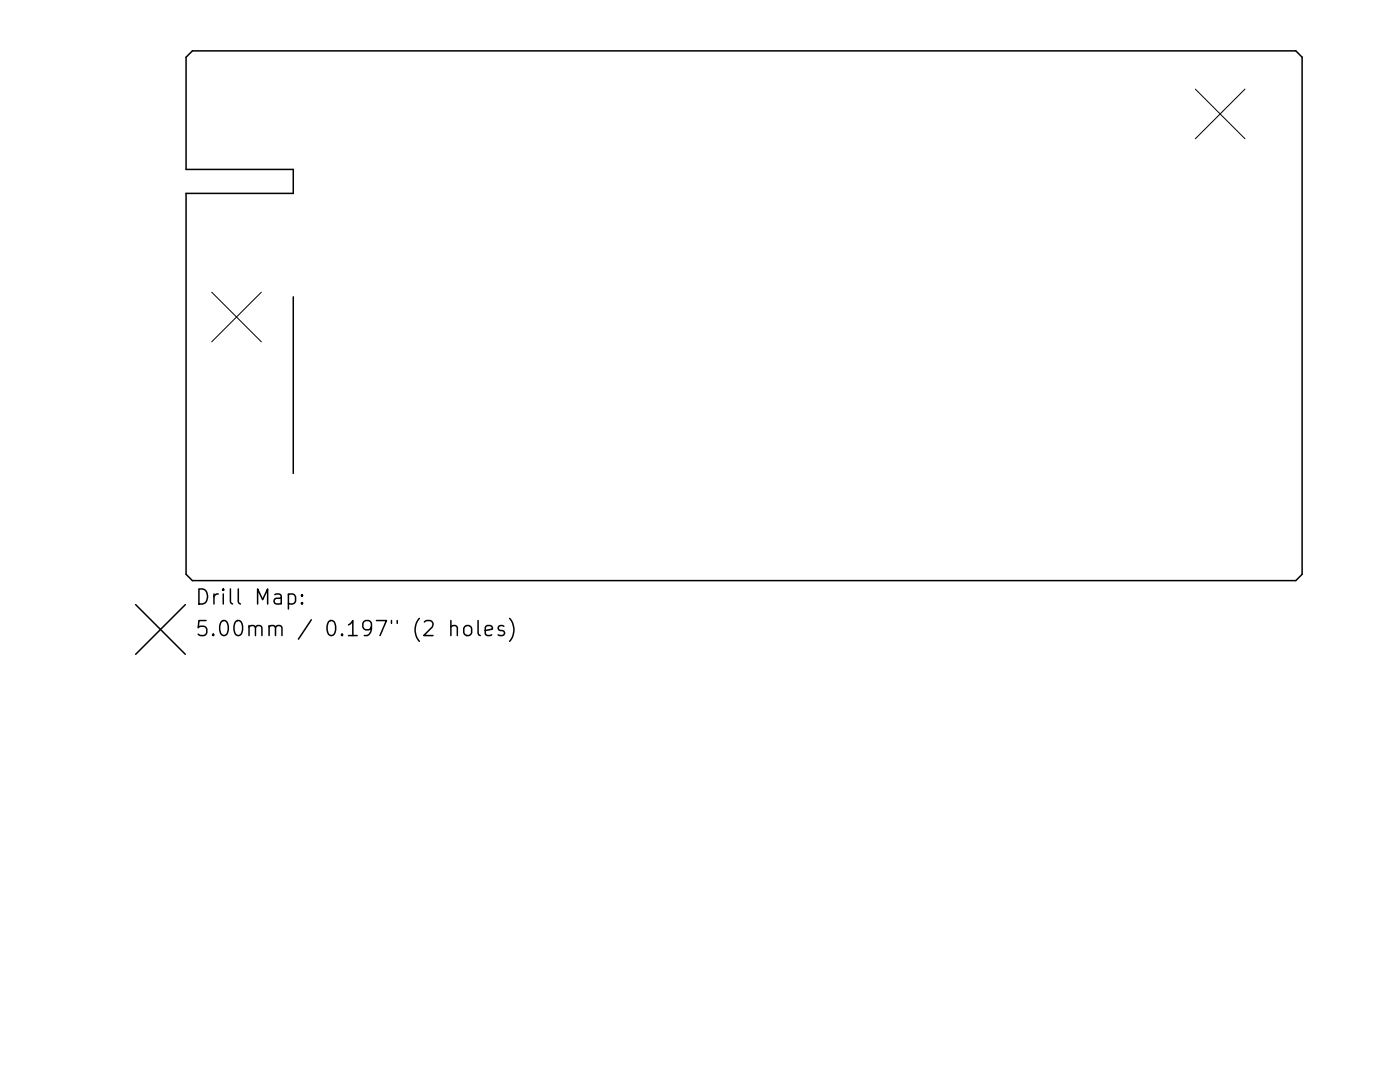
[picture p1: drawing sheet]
<svg xmlns="http://www.w3.org/2000/svg" width="279mm" height="216mm" viewBox="0 0 279 216" stroke-linecap="round" stroke-linejoin="round" font-family="sans-serif">
<g fill="none" stroke="#000" stroke-width=".3">
<path d="M37.1 11.4l1.3-1.2h220.2l1.3 1.2v103.2l-1.3 1.3h-220.2l-1.3-1.3v-76h21.4v-4.8h-21.4zM58.5 59.2v35.3M39.7 117.5h.7a1.62 1.62 0 0 1 1 1.5 1.62 1.62 0 0 1-1 1.5h-.7zM42.7 118.5v2M43.6 118.5a.77 .77 0 0 0-.9 .6M44.6 117.5l-.2 .2 .2 .1 .1-.1-.1-.2v.3M44.6 118.5v2M46 117.5v2.6l.1 .3 .3 .1M47.6 117.5v2.6l.1 .3 .3 .1M54.8 118.7l.3-.2 .9 .2 .1 .2v1.6M56.1 119.2l-.3 .2h-.7a.59 .59 0 0 0-.4 .5 .59 .59 0 0 0 .4 .6h.7l.3-.1M57.6 118.7l.8-.2 .3 .2 .3 .4v.8l-.3 .5-.3 .1-.8-.1"/>
<path d="M57.6 118.5v3M60.3 118.7l.1 .1-.1 .1-.2-.1 .2-.1v.2M27.1 120.6l9.9 10M37 120.6l-9.9 10M41.1 123.8h-1.4l-.1 1.4 .4-.2h.7l.3 .1 .3 .4v.7l-.2 .3-.4 .3h-.7l-.4-.3M42.6 126.5l.1 .2-.1 .1-.2-.1 .2-.2v.3M44.1 124.1a.72 .72 0 0 1 .8-.3 .72 .72 0 0 1 .5 .6 1.76 1.76 0 0 1-.6 2.4 .77 .77 0 0 1-.8-.6 2.56 2.56 0 0 1 .1-2.1zM47 124.1a.72 .72 0 0 1 .7-.3 .72 .72 0 0 1 .6 .6 1.76 1.76 0 0 1-.6 2.4 .77 .77 0 0 1-.9-.6 2.56 2.56 0 0 1 .2-2.1zM49.7 125.1a.75 .75 0 0 1 1.3 .1v1.6M49.7 124.8v2M51 125.2l.1-.2 .3-.2 .7 .2 .2 .2v1.6M51.4 120.5v-3l1 2.2 1-2.2v3"/>
<path d="M53.7 125.1a.74 .74 0 0 1 1.3 .1v1.6M53.7 124.8v2M55 125.2l.1-.2 .3-.2 .7 .2 .2 .2v1.6M60.3 120.2l.1 .2-.1 .1-.2-.1 .2-.2v.3M62.1 123.7l-2.5 3.8M65.7 124a.71 .71 0 0 1 1.1 .4 1.76 1.76 0 0 1-.5 2.4 .77 .77 0 0 1-.9-.6 2.34 2.34 0 0 1 .3-2.2zM68.3 126.5l.1 .2-.1 .1-.2-.1 .2-.2v.3M69.6 124.7l.2-.2 .6-.7v3M69.6 126.8h1.7M74.1 125.1l-.3 .4-.2 .2h-.6l-.4-.3-.2-.3v-.7l.3-.4 .9-.2 .4 .3a1.99 1.99 0 0 1-.7 2.7h-.6M75.1 123.8h2l-1.3 3M78.1 123.8v.6"/>
<path d="M79.3 123.8v.6M83.7 123.4a3.4 3.4 0 0 0 0 4.6M84.7 124.1l.4-.3h.7a.81 .81 0 0 1 .5 1.3l-1.7 1.7h1.8M90 125.1a.74 .74 0 0 1 1.3 .1v1.6M90 123.8v3M92.8 125a.81 .81 0 0 1 1.3 .4v.8a.81 .81 0 0 1-.8 .6 .81 .81 0 0 1-.7-.6v-.8zM95.4 123.8v2.6l.2 .3 .2 .1M96.8 125.8l1.5-.3-.2-.5-.8-.2-.3 .2-.2 .2v1.2l.2 .3 .3 .1 .8-.1M100.6 125l-.8-.2-.2 .2-.2 .2 .2 .5 1 .3 .1 .2-.1 .5-.3 .1-.9-.1M101.7 123.4a3.4 3.4 0 0 1 0 4.6"/>
</g>
<path d="M238.6 17.8l9.9 9.9M248.5 17.8l-9.9 9.9M42.2 58.3l10 9.9M52.2 58.3l-10 9.9" fill="none" stroke="#000" stroke-width=".2"/>
</svg>
